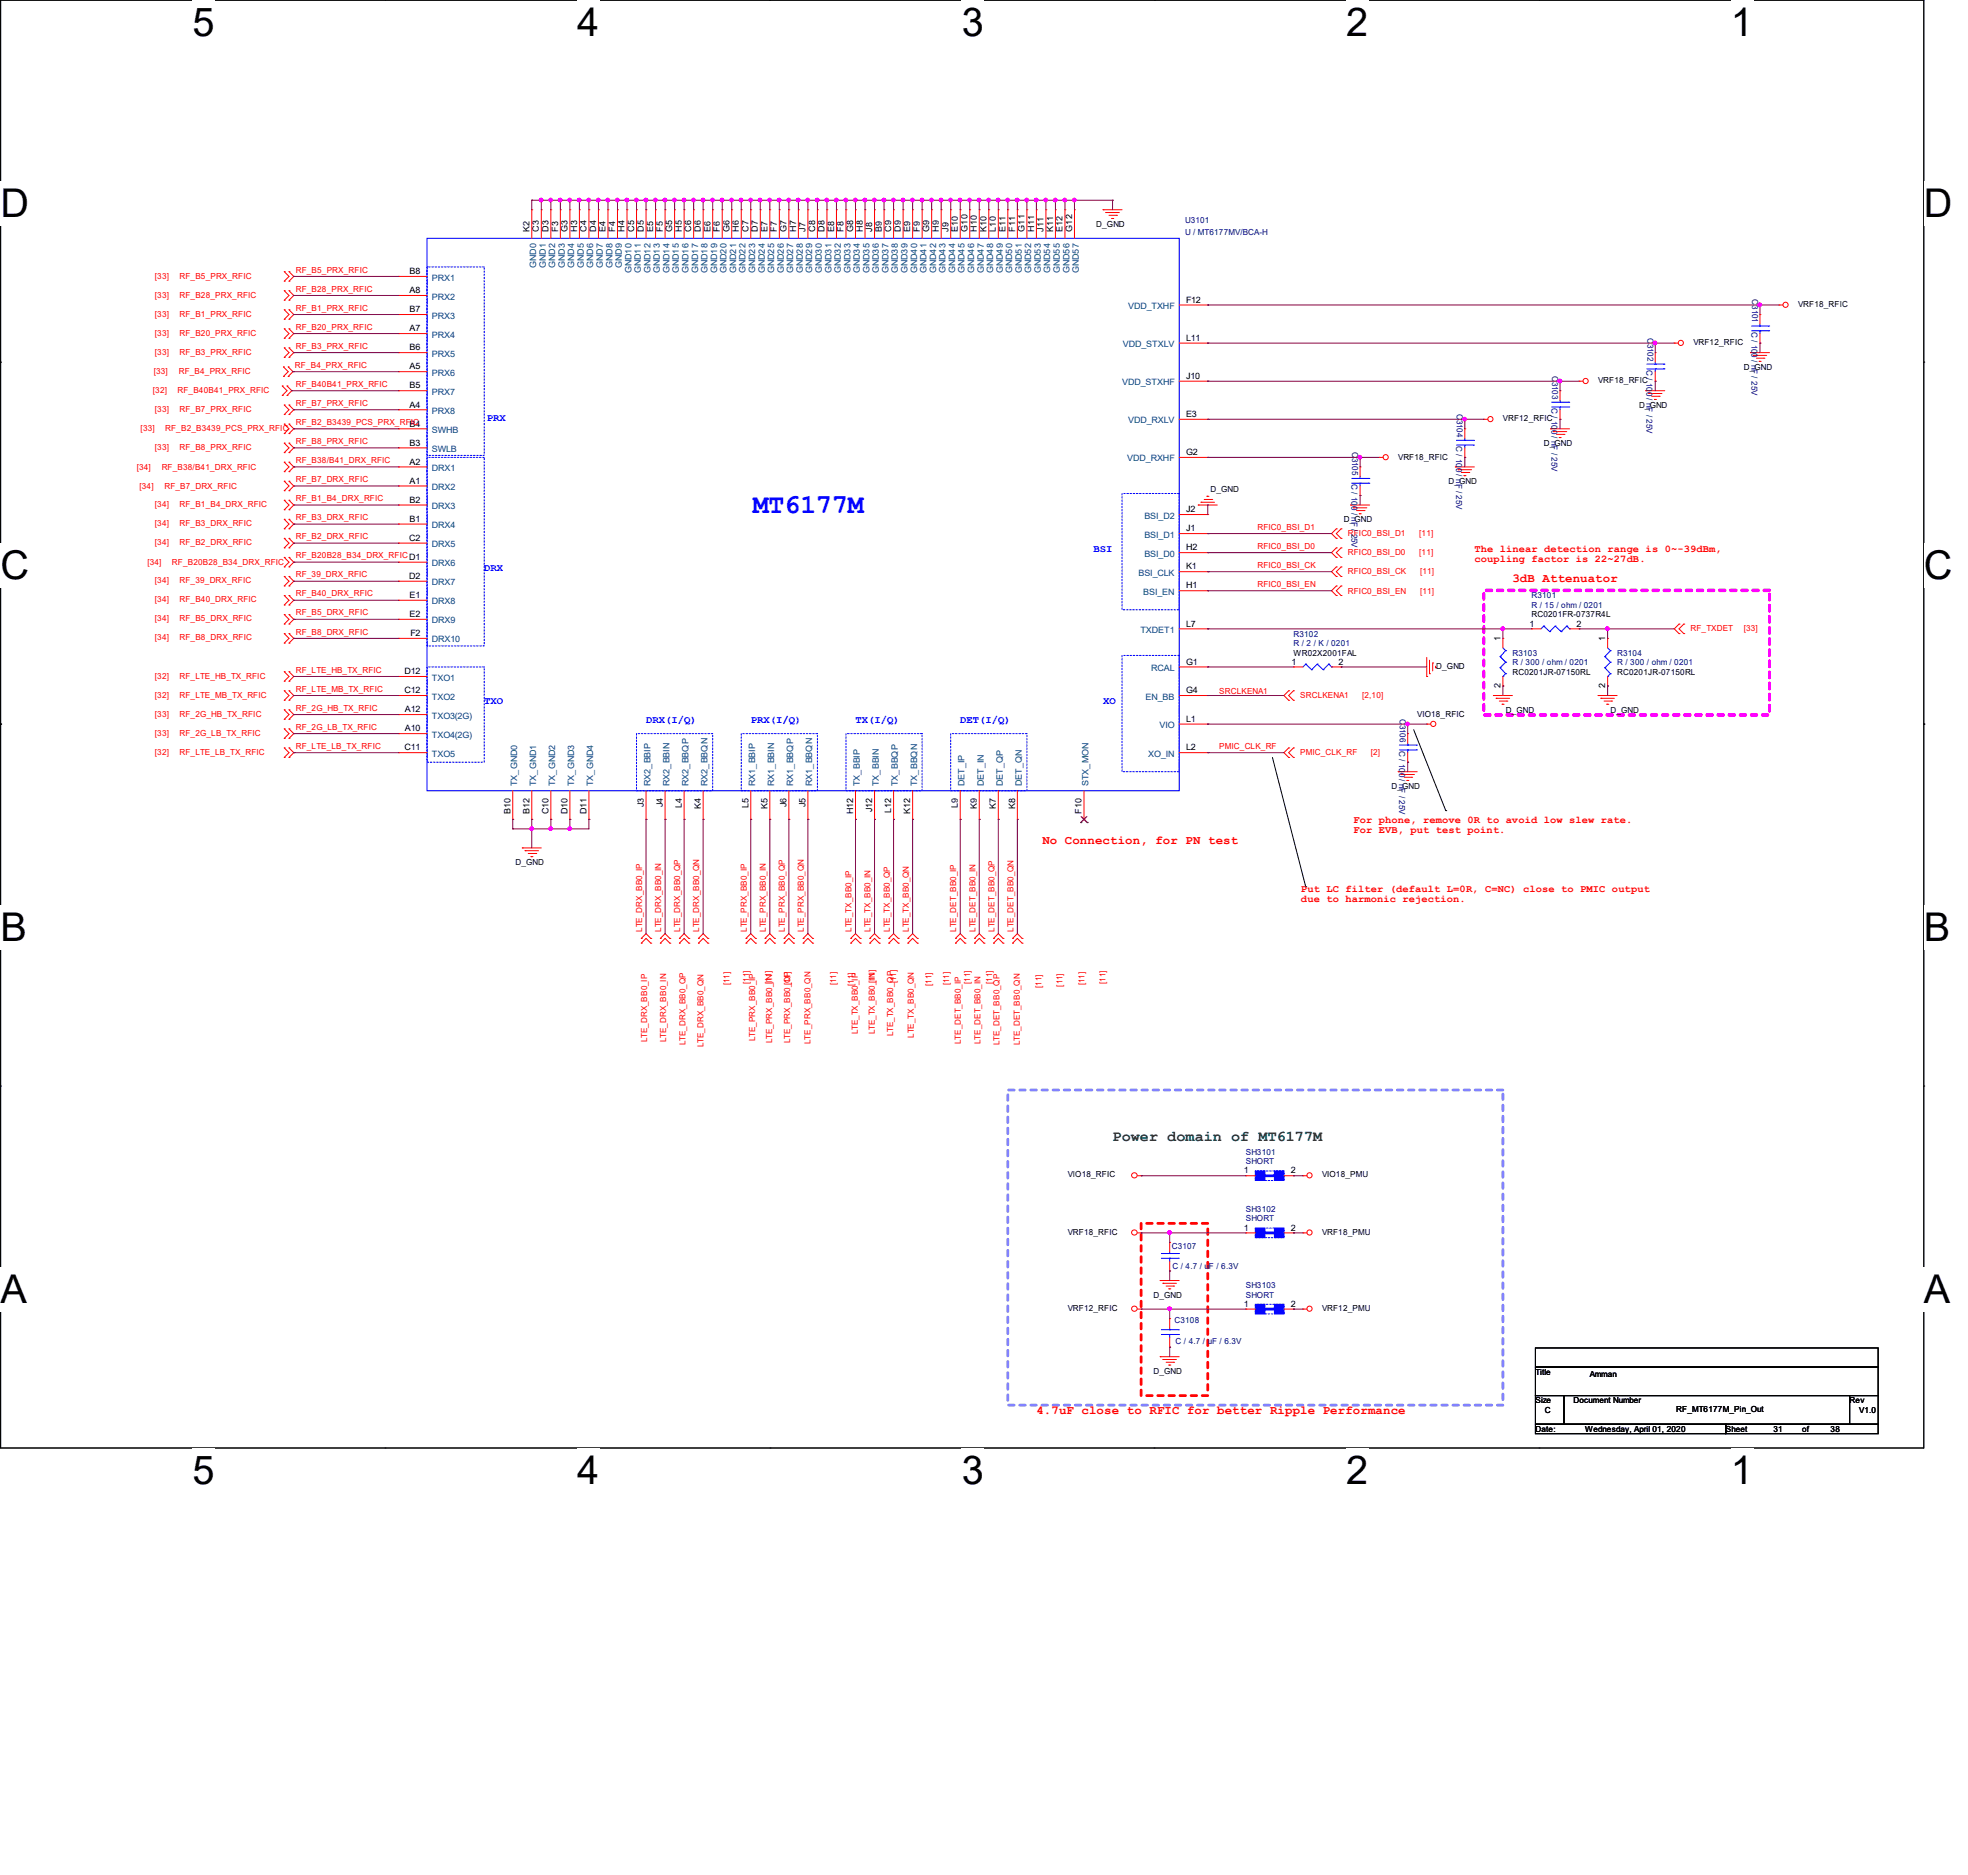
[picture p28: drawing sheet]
<svg xmlns="http://www.w3.org/2000/svg" width="210mm" height="200mm" viewBox="0 0 210 200" stroke-linecap="round" stroke-linejoin="round" font-family="sans-serif">
<defs><g id="words">
<g font-size="4.2">
<text x="20.6" y="3.8">5</text>
<text x="61.6" y="3.8">4</text>
<text x="102.6" y="3.8">3</text>
<text x="143.7" y="3.8">2</text>
<text x="184.7" y="3.8">1</text>
<text x=".1" y="23.1">D</text>
<text x="205.3" y="23.1">D</text>
<text x=".1" y="61.7">C</text>
<text x="205.3" y="61.7">C</text>
<text x=".1" y="100.4">B</text>
<text x="205.3" y="100.4">B</text>
<text x=".1" y="139">A</text>
<text x="205.3" y="139">A</text>
<text x="20.6" y="158.3">5</text>
<text x="61.6" y="158.3">4</text>
<text x="102.6" y="158.3">3</text>
<text x="143.7" y="158.3">2</text>
<text x="184.7" y="158.3">1</text>
</g>
<text font-size="2.9" fill="#00f" x="80.3" y="54.7">MT6177M</text>
<text font-size="1.6" fill="#008000" x="118.7" y="121.7">Power domain of MT6177M</text>
<g font-size="1.3" fill="#f00">
<text x="161.4" y="62">3dB Attenuator</text>
<text x="111.2" y="90.1">No Connection, for PN test</text>
<text x="110.6" y="150.9">4.7uF close to RFIC for better Ripple Performance</text>
</g>
<g font-size="1.1" fill="#00f">
<text x="52" y="44.9">PRX</text>
<text x="116.7" y="58.9">BSI</text>
<text x="51.7" y="60.9">DRX</text>
<text x="51.7" y="75.1">TXO</text>
<text x="68.9" y="77.2">DRX(I/Q)</text>
<text x="80.1" y="77.2">PRX(I/Q)</text>
<text x="91.3" y="77.2">TX(I/Q)</text>
<text x="102.5" y="77.2">DET(I/Q)</text>
<text x="117.7" y="75.1">XO</text>
</g>
<g font-size="1.1" fill="#f00">
<text x="157.3" y="58.9">The linear detection range is 0~-39dBm,</text>
<text x="157.3" y="60">coupling factor is 22~27dB.</text>
<text x="144.4" y="87.7">For phone, remove 0R to avoid low slew rate.</text>
<text x="144.4" y="88.8">For EVB, put test point.</text>
<text x="138.8" y="95.1">Put LC filter (default L=0R, C=NC) close to PMIC output</text>
<text x="138.8" y="96.2">due to harmonic rejection.</text>
</g>
<g font-size=".9" fill="#000080">
<text x="126.5" y="23.8">U3101</text>
<text x="126.5" y="25">U / MT6177MV/BCA-H</text>
<text x="186.9" y="35.4" transform="rotate(90 186.9 35.4)">C / 100 / nF / 25V</text>
<text x="187" y="31.9" transform="rotate(90 187 31.9)">C3101</text>
<text x="165.6" y="40.1" transform="rotate(90 165.6 40.1)">C3103</text>
<text x="175.7" y="39.4" transform="rotate(90 175.7 39.4)">C / 100 / nF / 25V</text>
<text x="175.8" y="36" transform="rotate(90 175.8 36)">C3102</text>
<text x="155.4" y="47.6" transform="rotate(90 155.4 47.6)">C / 100 / nF / 25V</text>
<text x="155.5" y="44.1" transform="rotate(90 155.5 44.1)">C3104</text>
<text x="165.6" y="43.5" transform="rotate(90 165.6 43.5)">C / 100 / nF / 25V</text>
<text x="144.2" y="51.6" transform="rotate(90 144.2 51.6)">C / 100 / nF / 25V</text>
<text x="144.3" y="48.2" transform="rotate(90 144.3 48.2)">C3105</text>
<text x="163.4" y="63.8">R3101</text>
<text x="163.4" y="64.8">R / 15 / ohm / 0201</text>
<text x="138" y="67.9">R3102</text>
<text x="138" y="68.9">R / 2 / K / 0201</text>
<text x="161.4" y="69.9">R3103</text>
<text x="161.4" y="70.9">R / 300 / ohm / 0201</text>
<text x="172.6" y="69.9">R3104</text>
<text x="172.6" y="70.9">R / 300 / ohm / 0201</text>
<text x="149.4" y="76.6" transform="rotate(90 149.4 76.6)">C3106</text>
<text x="149.3" y="80.1" transform="rotate(90 149.3 80.1)">C / 100 / nF / 25V</text>
<text x="133" y="123.2">SH3101</text>
<text x="133" y="124.2">SHORT</text>
<text x="133" y="129.3">SH3102</text>
<text x="133" y="130.3">SHORT</text>
<text x="125" y="133.2">C3107</text>
<text x="125.1" y="135.4">C / 4.7 / uF / 6.3V</text>
<text x="133" y="137.4">SH3103</text>
<text x="125.3" y="141.1">C3108</text>
<text x="125.5" y="143.4">C / 4.7 / uF / 6.3V</text>
<text x="133" y="138.4">SHORT</text>
</g>
<g font-size=".9" fill="#f00">
<text x="16.5" y="29.7">[33]</text>
<text x="19.2" y="29.7">RF_B5_PRX_RFIC</text>
<text x="31.6" y="29.1">RF_B5_PRX_RFIC</text>
<text x="16.5" y="31.7">[33]</text>
<text x="16.5" y="35.8">[33]</text>
<text x="16.5" y="33.8">[33]</text>
<text x="19.2" y="31.7">RF_B28_PRX_RFIC</text>
<text x="19.2" y="35.8">RF_B20_PRX_RFIC</text>
<text x="19.2" y="33.8">RF_B1_PRX_RFIC</text>
<text x="31.6" y="31.1">RF_B28_PRX_RFIC</text>
<text x="31.6" y="33.1">RF_B1_PRX_RFIC</text>
<text x="31.6" y="35.2">RF_B20_PRX_RFIC</text>
<text x="16.3" y="41.9">[32]</text>
<text x="16.4" y="39.9">[33]</text>
<text x="16.5" y="37.8">[33]</text>
<text x="18.9" y="41.9">RF_B40B41_PRX_RFIC</text>
<text x="19.1" y="39.9">RF_B4_PRX_RFIC</text>
<text x="19.2" y="37.8">RF_B3_PRX_RFIC</text>
<text x="31.5" y="39.2">RF_B4_PRX_RFIC</text>
<text x="31.6" y="37.2">RF_B3_PRX_RFIC</text>
<text x="31.6" y="41.3">RF_B40B41_PRX_RFIC</text>
<text x="15" y="46">[33]</text>
<text x="16.5" y="43.9">[33]</text>
<text x="17.6" y="46">RF_B2_B3439_PCS_PRX_RFIC</text>
<text x="19.2" y="43.9">RF_B7_PRX_RFIC</text>
<text x="31.6" y="43.3">RF_B7_PRX_RFIC</text>
<text x="31.6" y="45.3">RF_B2_B3439_PCS_PRX_RFIC</text>
<text x="31.6" y="47.4">RF_B8_PRX_RFIC</text>
<text x="14.6" y="50.1">[34]</text>
<text x="14.9" y="52.1">[34]</text>
<text x="16.5" y="48">[33]</text>
<text x="17.3" y="50.1">RF_B38/B41_DRX_RFIC</text>
<text x="17.6" y="52.1">RF_B7_DRX_RFIC</text>
<text x="19.2" y="48">RF_B8_PRX_RFIC</text>
<text x="31.6" y="53.5">RF_B1_B4_DRX_RFIC</text>
<text x="31.6" y="49.4">RF_B38/B41_DRX_RFIC</text>
<text x="31.6" y="51.4">RF_B7_DRX_RFIC</text>
<text x="16.5" y="58.2">[34]</text>
<text x="16.5" y="56.1">[34]</text>
<text x="16.5" y="54.1">[34]</text>
<text x="19.2" y="58.2">RF_B2_DRX_RFIC</text>
<text x="19.2" y="56.1">RF_B3_DRX_RFIC</text>
<text x="19.2" y="54.1">RF_B1_B4_DRX_RFIC</text>
<text x="31.6" y="57.5">RF_B2_DRX_RFIC</text>
<text x="31.6" y="55.5">RF_B3_DRX_RFIC</text>
<text x="31.6" y="59.6">RF_B20B28_B34_DRX_RFICD1</text>
<text x="134.2" y="58.5">RFIC0_BSI_D0</text>
<text x="134.2" y="56.5">RFIC0_BSI_D1</text>
<text x="143.8" y="57.1">RFIC0_BSI_D1</text>
<text x="143.8" y="59.2">RFIC0_BSI_D0</text>
<text x="151.5" y="57.1">[11]</text>
<text x="151.5" y="59.2">[11]</text>
<text x="15.7" y="60.3">[34]</text>
<text x="16.5" y="62.2">[34]</text>
<text x="16.5" y="64.3">[34]</text>
<text x="18.4" y="60.3">RF_B20B28_B34_DRX_RFIC</text>
<text x="19.2" y="62.2">RF_39_DRX_RFIC</text>
<text x="19.2" y="64.3">RF_B40_DRX_RFIC</text>
<text x="31.6" y="63.6">RF_B40_DRX_RFIC</text>
<text x="31.6" y="65.7">RF_B5_DRX_RFIC</text>
<text x="31.6" y="61.6">RF_39_DRX_RFIC</text>
<text x="134.2" y="60.6">RFIC0_BSI_CK</text>
<text x="134.2" y="62.6">RFIC0_BSI_EN</text>
<text x="143.8" y="61.2">RFIC0_BSI_CK</text>
<text x="143.8" y="63.3">RFIC0_BSI_EN</text>
<text x="151.5" y="61.2">[11]</text>
<text x="151.5" y="63.3">[11]</text>
<text x="16.5" y="66.3">[34]</text>
<text x="16.5" y="68.3">[34]</text>
<text x="19.2" y="66.3">RF_B5_DRX_RFIC</text>
<text x="19.2" y="68.3">RF_B8_DRX_RFIC</text>
<text x="31.6" y="67.7">RF_B8_DRX_RFIC</text>
<text x="31.6" y="71.7">RF_LTE_HB_TX_RFIC</text>
<text x="180.4" y="67.3">RF_TXDET</text>
<text x="186.1" y="67.3">[33]</text>
<text x="16.5" y="72.4">[32]</text>
<text x="16.5" y="74.4">[32]</text>
<text x="16.5" y="76.4">[33]</text>
<text x="19.2" y="72.4">RF_LTE_HB_TX_RFIC</text>
<text x="19.2" y="74.4">RF_LTE_MB_TX_RFIC</text>
<text x="19.2" y="76.4">RF_2G_HB_TX_RFIC</text>
<text x="31.6" y="75.8">RF_2G_HB_TX_RFIC</text>
<text x="31.6" y="77.8">RF_2G_LB_TX_RFIC</text>
<text x="31.6" y="73.8">RF_LTE_MB_TX_RFIC</text>
<text x="130.1" y="74">SRCLKENA1</text>
<text x="138.8" y="74.4">SRCLKENA1</text>
<text x="145.4" y="74.4">[2,10]</text>
<text x="16.5" y="78.5">[33]</text>
<text x="16.5" y="80.5">[32]</text>
<text x="19.2" y="78.5">RF_2G_LB_TX_RFIC</text>
<text x="19.2" y="80.5">RF_LTE_LB_TX_RFIC</text>
<text x="31.6" y="79.9">RF_LTE_LB_TX_RFIC</text>
<text x="130.1" y="79.9">PMIC_CLK_RF</text>
<text x="138.8" y="80.5">PMIC_CLK_RF</text>
<text x="146.3" y="80.5">[2]</text>
<text x="68.5" y="99.4" transform="rotate(-90 68.5 99.4)">LTE_DRX_BB0_IP</text>
<text x="70.6" y="99.4" transform="rotate(-90 70.6 99.4)">LTE_DRX_BB0_IN</text>
<text x="72.6" y="99.4" transform="rotate(-90 72.6 99.4)">LTE_DRX_BB0_QP</text>
<text x="74.6" y="99.4" transform="rotate(-90 74.6 99.4)">LTE_DRX_BB0_QN</text>
<text x="79.7" y="99.4" transform="rotate(-90 79.7 99.4)">LTE_PRX_BB0_IP</text>
<text x="81.7" y="99.4" transform="rotate(-90 81.7 99.4)">LTE_PRX_BB0_IN</text>
<text x="83.8" y="99.4" transform="rotate(-90 83.8 99.4)">LTE_PRX_BB0_QP</text>
<text x="85.8" y="99.4" transform="rotate(-90 85.8 99.4)">LTE_PRX_BB0_QN</text>
<text x="90.9" y="99.4" transform="rotate(-90 90.9 99.4)">LTE_TX_BB0_IP</text>
<text x="92.9" y="99.4" transform="rotate(-90 92.9 99.4)">LTE_TX_BB0_IN</text>
<text x="94.9" y="99.4" transform="rotate(-90 94.9 99.4)">LTE_TX_BB0_QP</text>
<text x="97" y="99.4" transform="rotate(-90 97 99.4)">LTE_TX_BB0_QN</text>
<text x="102.1" y="99.4" transform="rotate(-90 102.1 99.4)">LTE_DET_BB0_IP</text>
<text x="104.1" y="99.4" transform="rotate(-90 104.1 99.4)">LTE_DET_BB0_IN</text>
<text x="106.1" y="99.4" transform="rotate(-90 106.1 99.4)">LTE_DET_BB0_QP</text>
<text x="108.2" y="99.4" transform="rotate(-90 108.2 99.4)">LTE_DET_BB0_QN</text>
<text x="77.8" y="105.1" transform="rotate(-90 77.8 105.1)">[11]</text>
<text x="80" y="105" transform="rotate(-90 80 105)">[11]</text>
<text x="82.3" y="105" transform="rotate(-90 82.3 105)">[11]</text>
<text x="84.3" y="105.1" transform="rotate(-90 84.3 105.1)">[11]</text>
<text x="89.2" y="105.1" transform="rotate(-90 89.2 105.1)">[11]</text>
<text x="91.1" y="105.2" transform="rotate(-90 91.1 105.2)">[11]</text>
<text x="93.4" y="104.9" transform="rotate(-90 93.4 104.9)">[11]</text>
<text x="95.6" y="104.9" transform="rotate(-90 95.6 104.9)">[11]</text>
<text x="99.4" y="105.2" transform="rotate(-90 99.4 105.2)">[11]</text>
<text x="101.3" y="105.1" transform="rotate(-90 101.3 105.1)">[11]</text>
<text x="103.5" y="105" transform="rotate(-90 103.5 105)">[11]</text>
<text x="105.9" y="105" transform="rotate(-90 105.9 105)">[11]</text>
<text x="111.2" y="105.4" transform="rotate(-90 111.2 105.4)">[11]</text>
<text x="113.4" y="105.3" transform="rotate(-90 113.4 105.3)">[11]</text>
<text x="115.7" y="105.1" transform="rotate(-90 115.7 105.1)">[11]</text>
<text x="118" y="105" transform="rotate(-90 118 105)">[11]</text>
<text x="69.1" y="111.2" transform="rotate(-90 69.1 111.2)">LTE_DRX_BB0_IP</text>
<text x="71.1" y="111.2" transform="rotate(-90 71.1 111.2)">LTE_DRX_BB0_IN</text>
<text x="73.1" y="111.5" transform="rotate(-90 73.1 111.5)">LTE_DRX_BB0_QP</text>
<text x="75.1" y="111.7" transform="rotate(-90 75.1 111.7)">LTE_DRX_BB0_QN</text>
<text x="80.6" y="111.1" transform="rotate(-90 80.6 111.1)">LTE_PRX_BB0_IP</text>
<text x="82.4" y="111.3" transform="rotate(-90 82.4 111.3)">LTE_PRX_BB0_IN</text>
<text x="84.3" y="111.3" transform="rotate(-90 84.3 111.3)">LTE_PRX_BB0_QP</text>
<text x="86.5" y="111.4" transform="rotate(-90 86.5 111.4)">LTE_PRX_BB0_QN</text>
<text x="91.6" y="110.3" transform="rotate(-90 91.6 110.3)">LTE_TX_BB0_IP</text>
<text x="93.4" y="110.3" transform="rotate(-90 93.4 110.3)">LTE_TX_BB0_IN</text>
<text x="95.3" y="110.6" transform="rotate(-90 95.3 110.6)">LTE_TX_BB0_QP</text>
<text x="97.5" y="110.7" transform="rotate(-90 97.5 110.7)">LTE_TX_BB0_QN</text>
<text x="102.5" y="111.4" transform="rotate(-90 102.5 111.4)">LTE_DET_BB0_IP</text>
<text x="104.6" y="111.4" transform="rotate(-90 104.6 111.4)">LTE_DET_BB0_IN</text>
<text x="106.7" y="111.5" transform="rotate(-90 106.7 111.5)">LTE_DET_BB0_QP</text>
<text x="108.8" y="111.5" transform="rotate(-90 108.8 111.5)">LTE_DET_BB0_QN</text>
</g>
<g font-size=".9">
<text x="43.7" y="29.2">B8</text>
<text x="56.5" y="24.7" transform="rotate(-90 56.5 24.7)">K2</text>
<text x="57.5" y="24.7" transform="rotate(-90 57.5 24.7)">C3</text>
<text x="58.5" y="24.7" transform="rotate(-90 58.5 24.7)">D3</text>
<text x="59.5" y="24.7" transform="rotate(-90 59.5 24.7)">F3</text>
<text x="60.6" y="24.7" transform="rotate(-90 60.6 24.7)">G3</text>
<text x="61.6" y="24.7" transform="rotate(-90 61.6 24.7)">H3</text>
<text x="62.6" y="24.7" transform="rotate(-90 62.6 24.7)">C4</text>
<text x="63.6" y="24.7" transform="rotate(-90 63.6 24.7)">D4</text>
<text x="64.6" y="24.7" transform="rotate(-90 64.6 24.7)">E4</text>
<text x="65.6" y="24.7" transform="rotate(-90 65.6 24.7)">F4</text>
<text x="66.7" y="24.7" transform="rotate(-90 66.7 24.7)">H4</text>
<text x="67.7" y="24.7" transform="rotate(-90 67.7 24.7)">C5</text>
<text x="68.7" y="24.7" transform="rotate(-90 68.7 24.7)">D5</text>
<text x="69.7" y="24.7" transform="rotate(-90 69.7 24.7)">E5</text>
<text x="70.7" y="24.7" transform="rotate(-90 70.7 24.7)">F5</text>
<text x="71.7" y="24.7" transform="rotate(-90 71.7 24.7)">G5</text>
<text x="72.8" y="24.7" transform="rotate(-90 72.8 24.7)">H5</text>
<text x="73.8" y="24.7" transform="rotate(-90 73.8 24.7)">C6</text>
<text x="74.8" y="24.7" transform="rotate(-90 74.8 24.7)">D6</text>
<text x="75.8" y="24.7" transform="rotate(-90 75.8 24.7)">E6</text>
<text x="76.8" y="24.7" transform="rotate(-90 76.8 24.7)">F6</text>
<text x="77.8" y="24.7" transform="rotate(-90 77.8 24.7)">G6</text>
<text x="78.9" y="24.7" transform="rotate(-90 78.9 24.7)">H6</text>
<text x="79.9" y="24.7" transform="rotate(-90 79.9 24.7)">C7</text>
<text x="80.9" y="24.7" transform="rotate(-90 80.9 24.7)">D7</text>
<text x="81.9" y="24.7" transform="rotate(-90 81.9 24.7)">E7</text>
<text x="82.9" y="24.7" transform="rotate(-90 82.9 24.7)">F7</text>
<text x="83.9" y="24.7" transform="rotate(-90 83.9 24.7)">G7</text>
<text x="84.9" y="24.7" transform="rotate(-90 84.9 24.7)">H7</text>
<text x="86" y="24.7" transform="rotate(-90 86 24.7)">J7</text>
<text x="87" y="24.7" transform="rotate(-90 87 24.7)">C8</text>
<text x="88" y="24.7" transform="rotate(-90 88 24.7)">D8</text>
<text x="89" y="24.7" transform="rotate(-90 89 24.7)">E8</text>
<text x="90" y="24.7" transform="rotate(-90 90 24.7)">F8</text>
<text x="91" y="24.7" transform="rotate(-90 91 24.7)">G8</text>
<text x="92.1" y="24.7" transform="rotate(-90 92.1 24.7)">H8</text>
<text x="93.1" y="24.7" transform="rotate(-90 93.1 24.7)">J8</text>
<text x="94.1" y="24.7" transform="rotate(-90 94.1 24.7)">B9</text>
<text x="95.1" y="24.7" transform="rotate(-90 95.1 24.7)">C9</text>
<text x="96.1" y="24.7" transform="rotate(-90 96.1 24.7)">D9</text>
<text x="97.1" y="24.7" transform="rotate(-90 97.1 24.7)">E9</text>
<text x="98.2" y="24.7" transform="rotate(-90 98.2 24.7)">F9</text>
<text x="99.2" y="24.7" transform="rotate(-90 99.2 24.7)">G9</text>
<text x="100.2" y="24.7" transform="rotate(-90 100.2 24.7)">H9</text>
<text x="101.2" y="24.7" transform="rotate(-90 101.2 24.7)">J9</text>
<text x="102.2" y="24.7" transform="rotate(-90 102.2 24.7)">E10</text>
<text x="103.2" y="24.7" transform="rotate(-90 103.2 24.7)">G10</text>
<text x="104.3" y="24.7" transform="rotate(-90 104.3 24.7)">H10</text>
<text x="105.3" y="24.7" transform="rotate(-90 105.3 24.7)">K10</text>
<text x="106.3" y="24.7" transform="rotate(-90 106.3 24.7)">L10</text>
<text x="107.3" y="24.7" transform="rotate(-90 107.3 24.7)">E11</text>
<text x="108.3" y="24.7" transform="rotate(-90 108.3 24.7)">F11</text>
<text x="109.3" y="24.7" transform="rotate(-90 109.3 24.7)">G11</text>
<text x="110.3" y="24.7" transform="rotate(-90 110.3 24.7)">H11</text>
<text x="111.4" y="24.7" transform="rotate(-90 111.4 24.7)">J11</text>
<text x="112.4" y="24.7" transform="rotate(-90 112.4 24.7)">K11</text>
<text x="113.4" y="24.7" transform="rotate(-90 113.4 24.7)">E12</text>
<text x="114.4" y="24.7" transform="rotate(-90 114.4 24.7)">G12</text>
<text x="117" y="24.2">D_GND</text>
<text x="43.7" y="33.3">B7</text>
<text x="43.7" y="35.3">A7</text>
<text x="43.7" y="31.3">A8</text>
<text x="126.6" y="32.3">F12</text>
<text x="191.9" y="32.8">VRF18_RFIC</text>
<text x="43.7" y="37.4">B6</text>
<text x="43.7" y="39.4">A5</text>
<text x="43.7" y="41.4">B5</text>
<text x="126.6" y="40.4">J10</text>
<text x="126.6" y="36.4">L11</text>
<text x="170.5" y="40.9">VRF18_RFIC</text>
<text x="180.7" y="36.8">VRF12_RFIC</text>
<text x="186.1" y="39.5">D_GND</text>
<text x="43.7" y="45.5">B4</text>
<text x="43.7" y="47.5">B3</text>
<text x="43.7" y="43.5">A4</text>
<text x="126.6" y="44.5">E3</text>
<text x="160.4" y="45">VRF12_RFIC</text>
<text x="164.7" y="47.6">D_GND</text>
<text x="174.9" y="43.5">D_GND</text>
<text x="43.7" y="49.6">A2</text>
<text x="43.7" y="51.6">A1</text>
<text x="43.7" y="53.6">B2</text>
<text x="126.6" y="48.5">G2</text>
<text x="129.2" y="52.4">D_GND</text>
<text x="149.2" y="49">VRF18_RFIC</text>
<text x="154.6" y="51.6">D_GND</text>
<text x="43.7" y="57.7">C2</text>
<text x="43.7" y="55.7">B1</text>
<text x="126.6" y="58.7">H2</text>
<text x="126.6" y="56.7">J1</text>
<text x="126.6" y="54.6">J2</text>
<text x="143.4" y="55.7">D_GND</text>
<text x="43.7" y="61.8">D2</text>
<text x="43.7" y="63.8">E1</text>
<text x="43.7" y="65.8">E2</text>
<text x="126.6" y="62.8">H1</text>
<text x="126.6" y="60.7">K1</text>
<text x="163.4" y="65.9">RC0201FR-0737R4L</text>
<text x="43.2" y="71.9">D12</text>
<text x="43.8" y="67.9">F2</text>
<text x="126.6" y="70.9">G1</text>
<text x="126.6" y="66.8">L7</text>
<text x="137.8" y="70.9">1</text>
<text x="138" y="69.9">WR02X2001FAL</text>
<text x="142.8" y="70.9">2</text>
<text x="153.3" y="71.4">D_GND</text>
<text x="160.1" y="68.4" transform="rotate(-90 160.1 68.4)">1</text>
<text x="161.4" y="72">RC0201JR-07150RL</text>
<text x="163.2" y="66.8">1</text>
<text x="168.2" y="66.8">2</text>
<text x="171.3" y="68.4" transform="rotate(-90 171.3 68.4)">1</text>
<text x="172.6" y="72">RC0201JR-07150RL</text>
<text x="43.2" y="73.9">C12</text>
<text x="43.2" y="76">A12</text>
<text x="126.6" y="73.9">G4</text>
<text x="126.6" y="77">L1</text>
<text x="151.2" y="76.4">VIO18_RFIC</text>
<text x="160.1" y="73.4" transform="rotate(-90 160.1 73.4)">2</text>
<text x="160.7" y="76">D_GND</text>
<text x="171.3" y="73.4" transform="rotate(-90 171.3 73.4)">2</text>
<text x="171.9" y="76">D_GND</text>
<text x="43.2" y="80">C11</text>
<text x="43.2" y="78">A10</text>
<text x="126.6" y="80">L2</text>
<text x="54.5" y="86.8" transform="rotate(-90 54.5 86.8)">B10</text>
<text x="56.5" y="86.8" transform="rotate(-90 56.5 86.8)">B12</text>
<text x="58.5" y="86.9" transform="rotate(-90 58.5 86.9)">C10</text>
<text x="60.6" y="86.9" transform="rotate(-90 60.6 86.9)">D10</text>
<text x="62.6" y="86.9" transform="rotate(-90 62.6 86.9)">D11</text>
<text x="68.7" y="86.1" transform="rotate(-90 68.7 86.1)">J3</text>
<text x="70.7" y="86.1" transform="rotate(-90 70.7 86.1)">J4</text>
<text x="72.8" y="86.2" transform="rotate(-90 72.8 86.2)">L4</text>
<text x="74.8" y="86.3" transform="rotate(-90 74.8 86.3)">K4</text>
<text x="79.9" y="86.2" transform="rotate(-90 79.9 86.2)">L5</text>
<text x="81.9" y="86.3" transform="rotate(-90 81.9 86.3)">K5</text>
<text x="83.9" y="86.1" transform="rotate(-90 83.9 86.1)">J6</text>
<text x="86" y="86.1" transform="rotate(-90 86 86.1)">J5</text>
<text x="91" y="86.9" transform="rotate(-90 91 86.9)">H12</text>
<text x="93.1" y="86.6" transform="rotate(-90 93.1 86.6)">J12</text>
<text x="95.1" y="86.7" transform="rotate(-90 95.1 86.7)">L12</text>
<text x="97.1" y="86.8" transform="rotate(-90 97.1 86.8)">K12</text>
<text x="102.2" y="86.2" transform="rotate(-90 102.2 86.2)">L9</text>
<text x="104.3" y="86.3" transform="rotate(-90 104.3 86.3)">K9</text>
<text x="106.3" y="86.3" transform="rotate(-90 106.3 86.3)">K7</text>
<text x="108.3" y="86.3" transform="rotate(-90 108.3 86.3)">K8</text>
<text x="115.4" y="86.8" transform="rotate(-90 115.4 86.8)">F10</text>
<text x="148.5" y="84.2">D_GND</text>
<text x="55" y="92.3">D_GND</text>
<text x="113.9" y="125.6">VIO18_RFIC</text>
<text x="132.7" y="125.2">1</text>
<text x="137.7" y="125.2">2</text>
<text x="141.1" y="125.6">VIO18_PMU</text>
<text x="113.9" y="131.7">VRF18_RFIC</text>
<text x="132.7" y="131.3">1</text>
<text x="137.7" y="131.3">2</text>
<text x="141.1" y="131.7">VRF18_PMU</text>
<text x="113.9" y="139.8">VRF12_RFIC</text>
<text x="123.1" y="138.4">D_GND</text>
<text x="132.7" y="139.4">1</text>
<text x="137.7" y="139.4">2</text>
<text x="141.1" y="139.8">VRF12_PMU</text>
<text x="123.1" y="146.5">D_GND</text>
<text x="163.9" y="146.6">Title</text>
<text x="163.9" y="149.7">Size</text>
<text x="167.9" y="149.7">Document Number</text>
<text x="169.7" y="146.8">Amman</text>
<text x="197.4" y="149.7">Rev</text>
<text x="163.9" y="152.7">Date:</text>
<text x="164.9" y="150.7">C</text>
<text x="169.1" y="152.7">Wednesday, April 01, 2020</text>
<text x="178.9" y="150.6">RF_MT6177M_Pin_Out</text>
<text x="184.2" y="152.7">Sheet</text>
<text x="189.3" y="152.7">31</text>
<text x="192.3" y="152.7">of</text>
<text x="195.4" y="152.7">38</text>
<text x="198.4" y="150.7">V1.0</text>
</g>
<g font-size=".9" fill="#004080">
<text x="46.1" y="29.9">PRX1</text>
<text x="57.2" y="28.6" transform="rotate(-90 57.2 28.6)">GND0</text>
<text x="58.2" y="28.6" transform="rotate(-90 58.2 28.6)">GND1</text>
<text x="59.3" y="28.6" transform="rotate(-90 59.3 28.6)">GND2</text>
<text x="60.3" y="28.6" transform="rotate(-90 60.3 28.6)">GND3</text>
<text x="61.3" y="28.6" transform="rotate(-90 61.3 28.6)">GND4</text>
<text x="62.3" y="28.6" transform="rotate(-90 62.3 28.6)">GND5</text>
<text x="63.3" y="28.6" transform="rotate(-90 63.3 28.6)">GND6</text>
<text x="64.3" y="28.6" transform="rotate(-90 64.3 28.6)">GND7</text>
<text x="65.3" y="28.6" transform="rotate(-90 65.3 28.6)">GND8</text>
<text x="66.4" y="28.6" transform="rotate(-90 66.4 28.6)">GND9</text>
<text x="67.4" y="29.2" transform="rotate(-90 67.4 29.2)">GND10</text>
<text x="68.4" y="29.2" transform="rotate(-90 68.4 29.2)">GND11</text>
<text x="69.4" y="29.2" transform="rotate(-90 69.4 29.2)">GND12</text>
<text x="70.4" y="29.2" transform="rotate(-90 70.4 29.2)">GND13</text>
<text x="71.4" y="29.2" transform="rotate(-90 71.4 29.2)">GND14</text>
<text x="72.5" y="29.2" transform="rotate(-90 72.5 29.2)">GND15</text>
<text x="73.5" y="29.2" transform="rotate(-90 73.5 29.2)">GND16</text>
<text x="74.5" y="29.2" transform="rotate(-90 74.5 29.2)">GND17</text>
<text x="75.5" y="29.2" transform="rotate(-90 75.5 29.2)">GND18</text>
<text x="76.5" y="29.2" transform="rotate(-90 76.5 29.2)">GND19</text>
<text x="77.5" y="29.2" transform="rotate(-90 77.5 29.2)">GND20</text>
<text x="78.6" y="29.2" transform="rotate(-90 78.6 29.2)">GND21</text>
<text x="79.6" y="29.2" transform="rotate(-90 79.6 29.2)">GND22</text>
<text x="80.6" y="29.2" transform="rotate(-90 80.6 29.2)">GND23</text>
<text x="81.6" y="29.2" transform="rotate(-90 81.6 29.2)">GND24</text>
<text x="82.6" y="29.2" transform="rotate(-90 82.6 29.2)">GND25</text>
<text x="83.6" y="29.2" transform="rotate(-90 83.6 29.2)">GND26</text>
<text x="84.7" y="29.2" transform="rotate(-90 84.7 29.2)">GND27</text>
<text x="85.7" y="29.2" transform="rotate(-90 85.7 29.2)">GND28</text>
<text x="86.7" y="29.2" transform="rotate(-90 86.7 29.2)">GND29</text>
<text x="87.7" y="29.2" transform="rotate(-90 87.7 29.2)">GND30</text>
<text x="88.7" y="29.2" transform="rotate(-90 88.7 29.2)">GND31</text>
<text x="89.7" y="29.2" transform="rotate(-90 89.7 29.2)">GND32</text>
<text x="90.7" y="29.2" transform="rotate(-90 90.7 29.2)">GND33</text>
<text x="91.8" y="29.2" transform="rotate(-90 91.8 29.2)">GND34</text>
<text x="92.8" y="29.2" transform="rotate(-90 92.8 29.2)">GND35</text>
<text x="93.8" y="29.2" transform="rotate(-90 93.8 29.2)">GND36</text>
<text x="94.8" y="29.2" transform="rotate(-90 94.8 29.2)">GND37</text>
<text x="95.8" y="29.2" transform="rotate(-90 95.8 29.2)">GND38</text>
<text x="96.8" y="29.2" transform="rotate(-90 96.8 29.2)">GND39</text>
<text x="97.9" y="29.2" transform="rotate(-90 97.9 29.2)">GND40</text>
<text x="98.9" y="29.2" transform="rotate(-90 98.9 29.2)">GND41</text>
<text x="99.9" y="29.2" transform="rotate(-90 99.9 29.2)">GND42</text>
<text x="100.9" y="29.2" transform="rotate(-90 100.9 29.2)">GND43</text>
<text x="101.9" y="29.2" transform="rotate(-90 101.9 29.2)">GND44</text>
<text x="102.9" y="29.2" transform="rotate(-90 102.9 29.2)">GND45</text>
<text x="104" y="29.2" transform="rotate(-90 104 29.2)">GND46</text>
<text x="105" y="29.2" transform="rotate(-90 105 29.2)">GND47</text>
<text x="106" y="29.2" transform="rotate(-90 106 29.2)">GND48</text>
<text x="107" y="29.2" transform="rotate(-90 107 29.2)">GND49</text>
<text x="108" y="29.2" transform="rotate(-90 108 29.2)">GND50</text>
<text x="109" y="29.2" transform="rotate(-90 109 29.2)">GND51</text>
<text x="110.1" y="29.2" transform="rotate(-90 110.1 29.2)">GND52</text>
<text x="111.1" y="29.2" transform="rotate(-90 111.1 29.2)">GND53</text>
<text x="112.1" y="29.2" transform="rotate(-90 112.1 29.2)">GND54</text>
<text x="113.1" y="29.2" transform="rotate(-90 113.1 29.2)">GND55</text>
<text x="114.1" y="29.2" transform="rotate(-90 114.1 29.2)">GND56</text>
<text x="115.1" y="29.2" transform="rotate(-90 115.1 29.2)">GND57</text>
<text x="46.1" y="34">PRX3</text>
<text x="46.1" y="32">PRX2</text>
<text x="120.4" y="33">VDD_TXHF</text>
<text x="46.1" y="36">PRX4</text>
<text x="46.1" y="38.1">PRX5</text>
<text x="46.1" y="40.1">PRX6</text>
<text x="119.8" y="41.1">VDD_STXHF</text>
<text x="119.8" y="37">VDD_STXLV</text>
<text x="46.1" y="42.1">PRX7</text>
<text x="46.1" y="46.2">SWHB</text>
<text x="46.1" y="44.1">PRX8</text>
<text x="120.4" y="45.2">VDD_RXLV</text>
<text x="46.1" y="48.2">SWLB</text>
<text x="46.1" y="50.2">DRX1</text>
<text x="46.1" y="52.3">DRX2</text>
<text x="120.3" y="49.2">VDD_RXHF</text>
<text x="46.1" y="54.3">DRX3</text>
<text x="46.1" y="56.3">DRX4</text>
<text x="46.1" y="58.4">DRX5</text>
<text x="122.1" y="59.4">BSI_D0</text>
<text x="122.1" y="57.4">BSI_D1</text>
<text x="122.1" y="55.3">BSI_D2</text>
<text x="46.1" y="60.4">DRX6</text>
<text x="46.1" y="62.4">DRX7</text>
<text x="46.1" y="64.5">DRX8</text>
<text x="121.5" y="61.4">BSI_CLK</text>
<text x="122" y="63.4">BSI_EN</text>
<text x="46.1" y="66.5">DRX9</text>
<text x="46.1" y="68.5">DRX10</text>
<text x="121.7" y="67.5">TXDET1</text>
<text x="122.8" y="71.6">RCAL</text>
<text x="46.1" y="72.6">TXO1</text>
<text x="46.1" y="74.6">TXO2</text>
<text x="46.1" y="76.7">TXO3(2G)</text>
<text x="122.2" y="74.6">EN_BB</text>
<text x="123.7" y="77.7">VIO</text>
<text x="46.1" y="78.7">TXO4(2G)</text>
<text x="46.1" y="80.7">TXO5</text>
<text x="55.2" y="83.9" transform="rotate(-90 55.2 83.9)">TX_GND0</text>
<text x="57.2" y="83.9" transform="rotate(-90 57.2 83.9)">TX_GND1</text>
<text x="59.3" y="83.9" transform="rotate(-90 59.3 83.9)">TX_GND2</text>
<text x="61.3" y="83.9" transform="rotate(-90 61.3 83.9)">TX_GND3</text>
<text x="63.3" y="83.9" transform="rotate(-90 63.3 83.9)">TX_GND4</text>
<text x="69.4" y="83.9" transform="rotate(-90 69.4 83.9)">RX2_BBIP</text>
<text x="71.4" y="83.9" transform="rotate(-90 71.4 83.9)">RX2_BBIN</text>
<text x="73.5" y="83.9" transform="rotate(-90 73.5 83.9)">RX2_BBQP</text>
<text x="75.5" y="83.9" transform="rotate(-90 75.5 83.9)">RX2_BBQN</text>
<text x="80.6" y="83.9" transform="rotate(-90 80.6 83.9)">RX1_BBIP</text>
<text x="82.6" y="83.9" transform="rotate(-90 82.6 83.9)">RX1_BBIN</text>
<text x="84.7" y="83.9" transform="rotate(-90 84.7 83.9)">RX1_BBQP</text>
<text x="86.7" y="83.9" transform="rotate(-90 86.7 83.9)">RX1_BBQN</text>
<text x="91.8" y="83.9" transform="rotate(-90 91.8 83.9)">TX_BBIP</text>
<text x="93.8" y="83.9" transform="rotate(-90 93.8 83.9)">TX_BBIN</text>
<text x="95.8" y="83.9" transform="rotate(-90 95.8 83.9)">TX_BBQP</text>
<text x="97.9" y="83.9" transform="rotate(-90 97.9 83.9)">TX_BBQN</text>
<text x="102.9" y="83.9" transform="rotate(-90 102.9 83.9)">DET_IP</text>
<text x="105" y="83.9" transform="rotate(-90 105 83.9)">DET_IN</text>
<text x="107" y="83.9" transform="rotate(-90 107 83.9)">DET_QP</text>
<text x="109" y="83.9" transform="rotate(-90 109 83.9)">DET_QN</text>
<text x="116.1" y="83.9" transform="rotate(-90 116.1 83.9)">STX_MON</text>
<text x="122.5" y="80.7">XO_IN</text>
</g>
</g></defs>
<path d="M.1 0h205.2v154.5h-205.2z" fill="none" stroke="#000" stroke-width=".11"/>
<g fill="#fff">
<path d="M20.6 0h2.3v4.8h-2.3z"/>
<path d="M20.6 154.5h2.3v4.7h-2.3z"/>
</g>
<path d="M41.1 0h.1M41.1 154.5h.1" fill="none" stroke="#000" stroke-width=".11"/>
<g fill="#fff">
<path d="M61.6 0h2.3v4.8h-2.3z"/>
<path d="M61.6 154.5h2.3v4.7h-2.3z"/>
</g>
<path d="M82.2 0h.1M82.2 154.5h.1" fill="none" stroke="#000" stroke-width=".11"/>
<g fill="#fff">
<path d="M102.6 0h2.4v4.8h-2.4z"/>
<path d="M102.6 154.5h2.4v4.7h-2.4z"/>
</g>
<path d="M123.2 0h.1M123.2 154.5h.1" fill="none" stroke="#000" stroke-width=".11"/>
<g fill="#fff">
<path d="M143.7 0h2.3v4.8h-2.3z"/>
<path d="M143.7 154.5h2.3v4.7h-2.3z"/>
</g>
<path d="M164.2 0h.1M164.2 154.5h.1" fill="none" stroke="#000" stroke-width=".11"/>
<g fill="#fff">
<path d="M184.7 0h2.4v4.8h-2.4z"/>
<path d="M184.7 154.5h2.4v4.7h-2.4z"/>
<path d="M.1 19.3h3v4.8h-3z"/>
<path d="M205.3 19.3h3v4.8h-3z"/>
<path d="M.1 57.9h3v4.8h-3z"/>
<path d="M205.3 57.9h3v4.8h-3z"/>
</g>
<path d="M.1 38.6h.1M205.3 38.6h.1" fill="none" stroke="#000" stroke-width=".11"/>
<g fill="#fff">
<path d="M.1 96.5h2.8v4.8h-2.8z"/>
<path d="M205.3 96.5h2.8v4.8h-2.8z"/>
</g>
<path d="M.1 77.2h.1M205.3 77.2h.1" fill="none" stroke="#000" stroke-width=".11"/>
<g fill="#fff">
<path d="M.1 135.1h2.8v4.8h-2.8z"/>
<path d="M205.2 135.1h2.9v4.8h-2.9z"/>
</g>
<g fill="none" stroke="#000" stroke-width=".11">
<path d="M150.9 77.8l3.4 8.7M135.8 80.8l3.5 13.8M139.3 94.6h.1M154.3 86.5h.1M.1 115.8h.1M205.3 115.8h.1M163.9 148.9h3v3h-3zM163.9 145.8h36.5v3.1h-36.5zM163.9 151.9h20.3v1h-20.3zM163.9 143.8h36.5v2h-36.5zM166.9 148.9h30.5v3h-30.5zM184.2 151.9h16.2v1h-16.2z"/>
<path d="M197.4 148.9h3v3h-3z"/>
</g>
<path d="M158.4 62.9h30.4v13.3h-30.4zM158.4 63h30.4v13.3h-30.4z" fill="none" stroke="#f0f" stroke-width=".3" stroke-dasharray=".6 .6"/>
<path d="M121.8 130.5h7.1v18.4h-7.1z" fill="none" stroke="#f00" stroke-width=".3" stroke-dasharray=".6"/>
<path d="M107.6 116.3h52.8v33.6h-52.8z" fill="none" stroke="#8080ff" stroke-width=".3" stroke-dasharray=".6 .6"/>
<g fill="none" stroke="#f00" stroke-width=".11">
<path d="M30.2 39.1h.1M30.2 39.1l.6 .5-.6 .6M30.3 29h.1M30.3 30h.1M30.3 31h.1M30.3 32h.1M30.3 29l.5 .5-.5 .5M30.3 31l.5 .5-.5 .5M30.3 35.1h.1M30.3 36.1h.1M30.3 37.1h.1M30.3 38.1h.1"/>
<path d="M30.3 33h.1M30.3 34.1h.1M30.3 35.1l.5 .5-.5 .5M30.3 37.1l.5 .5-.5 .5M30.3 33l.5 .5-.5 .6M30.8 39.1h.1M30.8 39.1l.5 .5-.5 .6M30.8 30h.1M30.8 29h.1M30.8 32h.1M30.8 31h.1M30.8 29l.6 .5-.6 .5"/>
<path d="M30.8 31l.6 .5-.6 .5M30.8 36.1h.1M30.8 35.1h.1M30.8 38.1h.1M30.8 37.1h.1M30.8 34.1h.1M30.8 33h.1M30.8 35.1l.6 .5-.6 .5M30.8 37.1l.6 .5-.6 .5M30.8 33l.6 .5-.6 .6M42.5 33.5h.1M42.5 35.6h.1"/>
<path d="M42.5 37.6h.1M42.5 39.6h.1M42.5 31.5h.1M42.5 29.5h.1M42.5 37.6h3.1M42.5 33.5h3.1M42.5 35.6h3.1M42.5 39.6h3.1M42.5 31.5h3.1M42.5 29.5h3.1M56.8 22.4h.1M56.8 22.4v3"/>
<path d="M57.8 22.4h.1M57.8 22.4v3M58.8 22.4h.1M58.8 22.4v3M59.8 22.4h.1M59.8 22.4v3M60.8 22.4h.1M60.8 22.4v3M61.8 22.4h.1M61.8 22.4v3M62.8 22.4h.1M62.8 22.4v3"/>
<path d="M63.9 22.4h.1M63.9 22.4v3M64.9 22.4h.1M64.9 22.4v3M65.9 22.4h.1M65.9 22.4v3M66.9 22.4h.1M66.9 22.4v3M67.9 22.4h.1M67.9 22.4v3M68.9 22.4h.1M68.9 22.4v3"/>
<path d="M70 22.4h.1M70 22.4v3M71 22.4h.1M71 22.4v3M72 22.4h.1M72 22.4v3M73 22.4h.1M73 22.4v3M74 22.4h.1M74 22.4v3M75 22.4h.1M75 22.4v3"/>
<path d="M76.1 22.4h.1M76.1 22.4v3M77.1 22.4h.1M77.1 22.4v3M78.1 22.4h.1M78.1 22.4v3M79.1 22.4h.1M79.1 22.4v3M80.1 22.4h.1M80.1 22.4v3M81.1 22.4h.1M81.1 22.4v3"/>
<path d="M82.2 22.4h.1M82.2 22.4v3M83.2 22.4h.1M83.2 22.4v3M84.2 22.4h.1M84.2 22.4v3M85.2 22.4h.1M85.2 22.4v3M86.2 22.4h.1M86.2 22.4v3M87.2 22.4h.1M87.2 22.4v3"/>
<path d="M88.2 22.4h.1M88.2 22.4v3M89.3 22.4h.1M89.3 22.4v3M90.3 22.4h.1M90.3 22.4v3M91.3 22.4h.1M91.3 22.4v3M92.3 22.4h.1M92.3 22.4v3M93.3 22.4h.1M93.3 22.4v3"/>
<path d="M94.3 22.4h.1M94.3 22.4v3M95.4 22.4h.1M95.4 22.4v3M96.4 22.4h.1M96.4 22.4v3M97.4 22.4h.1M97.4 22.4v3M98.4 22.4h.1M98.4 22.4v3M99.4 22.4h.1M99.4 22.4v3"/>
<path d="M100.4 22.4h.1M100.4 22.4v3M101.5 22.4h.1M101.5 22.4v3M102.5 22.4h.1M102.5 22.4v3M103.5 22.4h.1M103.5 22.4v3M104.5 22.4h.1M104.5 22.4v3M105.5 22.4h.1M105.5 22.4v3"/>
<path d="M106.5 22.4h.1M106.5 22.4v3M107.6 22.4h.1M107.6 22.4v3M108.6 22.4h.1M108.6 22.4v3M109.6 22.4h.1M109.6 22.4v3M110.6 22.4h.1M110.6 22.4v3M111.6 22.4h.1M111.6 22.4v3"/>
<path d="M112.6 22.4h.1M112.6 22.4v3M113.6 22.4h.1M113.6 22.4v3M114.7 22.4h.1M114.7 22.4v3M117.7 22.4h.1M117.7 22.4h2M118 22.7h.1M118 22.7h1.4M118.3 23h.8M118.6 23.3h.1"/>
<path d="M118.6 23.3h.3M119.1 23h.1M125.8 32.5h3.1M125.8 36.6h3.1M128.9 36.6h.1M128.9 32.5h.1M176.6 37.6h.1M176.6 37.6v1M176.6 39.6v1.1M178.7 36.6h.1M178.7 36.6h.4M186.8 37.6h.1"/>
<path d="M186.8 37.6h2M187.1 37.9h.1M187.1 37.9h1.4M187.4 38.2h.8M187.7 38.5h.1M187.7 38.5h.2M187.8 36.6h.1M187.8 33.5h.1M187.8 33.5v1.1M187.8 35.6v1M188.2 38.2h.1M189.8 32.5h.1"/>
<path d="M189.8 32.5h.5M30.1 41.2h.1M30.1 42.2h.1M30.1 41.2l.5 .5-.5 .5M30.2 40.2h.1M30.3 49.3h.1M30.3 50.3h.1M30.3 49.3l.5 .5-.5 .5M30.3 43.2h.1M30.3 44.2h.1M30.3 45.2h.1M30.3 46.2h.1"/>
<path d="M30.3 47.3h.1M30.3 48.3h.1M30.3 57.4h.1M30.3 58.4h.1M30.3 59.5h.1M30.3 43.2l.5 .5-.5 .5M30.3 45.2l.5 .5-.5 .5M30.3 47.3l.5 .5-.5 .5M30.3 57.4l.5 .5-.5 .5M30.3 59.5l.5 .5-.5 .5M30.3 51.3h.1M30.3 52.3h.1"/>
<path d="M30.3 55.4h.1M30.3 56.4h.1M30.3 53.4h.1M30.3 54.4h.1M30.3 51.3l.5 .5-.5 .5M30.3 55.4l.5 .5-.5 .5M30.3 53.4l.5 .5-.5 .5M30.6 42.2h.1M30.6 41.2h.1M30.6 41.2l.5 .5-.5 .5M30.8 40.2h.1M30.8 50.3h.1"/>
<path d="M30.8 49.3h.1M30.8 49.3l.6 .5-.6 .5M30.8 44.2h.1M30.8 43.2h.1M30.8 46.2h.1M30.8 45.2h.1M30.8 48.3h.1M30.8 47.3h.1M30.8 58.4h.1M30.8 57.4h.1M30.8 59.5h.1M30.8 43.2l.6 .5-.6 .5"/>
<path d="M30.8 45.2l.6 .5-.6 .5M30.8 47.3l.6 .5-.6 .5M30.8 57.4l.6 .5-.6 .5M30.8 59.5l.6 .5-.6 .5M30.8 52.3h.1M30.8 51.3h.1M30.8 56.4h.1M30.8 55.4h.1M30.8 54.4h.1M30.8 53.4h.1M30.8 51.3l.6 .5-.6 .5M30.8 55.4l.6 .5-.6 .5"/>
<path d="M30.8 53.4l.6 .5-.6 .5M42.5 41.7h.1M42.5 45.7h.1M42.5 47.8h.1M42.5 49.8h.1M42.5 51.8h.1M42.5 53.9h.1M42.5 55.9h.1M42.5 57.9h.1M42.5 60h.1M42.5 43.7h.1M42.5 41.7h3.1"/>
<path d="M42.5 45.7h3.1M42.5 49.8h3.1M42.5 53.9h3.1M42.5 47.8h3.1M42.5 51.8h3.1M42.5 55.9h3.1M42.5 57.9h3.1M42.5 60h3.1M42.5 43.7h3.1M125.8 40.7h3.1M125.8 44.7h3.1M125.8 48.8h3.1"/>
<path d="M125.8 58.9h3.1M125.8 56.9h3.1M125.8 54.9h3.1M127.9 53.9h.1M127.9 53.9h2M128.2 53.6h.1M128.2 53.6h1.4M128.5 53.3h.8M128.8 52.9h.1M128.8 52.9h.2M128.9 58.9h.1M128.9 56.9h.1"/>
<path d="M128.9 54.9h.1M128.9 48.8h.1M128.9 44.7h.1M128.9 40.7h.1M129.3 53.3h.1M142.6 59.5h.1M142.6 58.4h.1M142.6 58.4l-.5 .5 .5 .6M142.6 57.4h.1M142.6 56.4h.1M142.6 56.4l-.5 .5 .5 .5M143.1 58.4h.1"/>
<path d="M143.1 59.5h.1M143.1 58.4l-.5 .5 .5 .6M143.1 56.4h.1M143.1 57.4h.1M143.1 56.4l-.5 .5 .5 .5M144.1 53.9h.1M144.1 53.9h2.1M144.4 54.2h.1M144.4 54.2h1.5M144.8 54.5h.8M145.1 54.8h.1M145.1 54.8h.2"/>
<path d="M145.1 52.9h.1M145.1 49.8h.1M145.1 49.8v1M145.1 51.8v1.1M145.6 54.5h.1M147.2 48.8h.1M147.2 48.8h.4M155.3 49.8h.1M155.3 49.8h2M155.6 50.1h.1M155.6 50.1h1.4M155.9 50.4h.8"/>
<path d="M156.2 50.7h.1M156.2 50.7h.2M156.3 48.8h.1M156.3 45.7h.1M156.3 45.7v1.1M156.3 47.8v1M156.7 50.4h.1M158.4 44.7h.1M158.4 44.7h.4M165.5 45.7h.1M165.5 45.7h2M165.8 46h.1"/>
<path d="M165.8 46h1.4M166.1 46.3h.8M166.4 46.7h.1M166.4 46.7h.2M166.5 44.7h.1M166.5 41.7h.1M166.5 41.7v1M166.5 43.7v1M166.9 46.3h.1M168.5 40.7h.1M168.5 40.7h.4M175.6 41.7h.1"/>
<path d="M175.6 41.7h2.1M175.9 42h.1M175.9 42h1.5M176.3 42.3h.8M176.6 42.6h.1M176.6 42.6h.2M176.6 40.7h.1M177.1 42.3h.1M30.3 65.6h.1M30.3 66.6h.1M30.3 65.6l.5 .5-.5 .5M30.3 60.5h.1"/>
<path d="M30.3 61.5h.1M30.3 62.5h.1M30.3 63.5h.1M30.3 64.5h.1M30.3 61.5l.5 .5-.5 .5M30.3 63.5l.5 .5-.5 .5M30.3 71.6h.1M30.3 72.7h.1M30.3 73.7h.1M30.3 74.7h.1M30.3 75.7h.1M30.3 76.7h.1"/>
<path d="M30.3 77.7h.1M30.3 78.8h.1M30.3 79.8h.1M30.3 71.6l.5 .6-.5 .5M30.3 73.7l.5 .5-.5 .5M30.3 75.7l.5 .5-.5 .5M30.3 77.7l.5 .6-.5 .5M30.3 79.8l.5 .5-.5 .5M30.3 67.6h.1M30.3 68.6h.1M30.3 67.6l.5 .5-.5 .5M30.8 66.6h.1"/>
<path d="M30.8 65.6h.1M30.8 65.6l.6 .5-.6 .5M30.8 60.5h.1M30.8 62.5h.1M30.8 61.5h.1M30.8 64.5h.1M30.8 63.5h.1M30.8 61.5l.6 .5-.6 .5M30.8 63.5l.6 .5-.6 .5M30.8 72.7h.1M30.8 71.6h.1M30.8 74.7h.1"/>
<path d="M30.8 73.7h.1M30.8 76.7h.1M30.8 75.7h.1M30.8 78.8h.1M30.8 77.7h.1M30.8 79.8h.1M30.8 71.6l.6 .6-.6 .5M30.8 73.7l.6 .5-.6 .5M30.8 75.7l.6 .5-.6 .5M30.8 77.7l.6 .6-.6 .5M30.8 79.8l.6 .5-.6 .5M30.8 68.6h.1"/>
<path d="M30.8 67.6h.1M30.8 67.6l.6 .5-.6 .5M42.5 62h.1M42.5 64h.1M42.5 72.2h.1M42.5 74.2h.1M42.5 76.2h.1M42.5 78.3h.1M42.5 66.1h.1M42.5 68.1h.1M42.5 74.2h3.1M42.5 62h3.1"/>
<path d="M42.5 64h3.1M42.5 72.2h3.1M42.5 76.2h3.1M42.5 78.3h3.1M42.5 66.1h3.1M42.5 68.1h3.1M125.8 74.2h3.1M125.8 77.2h3.1M125.8 71.1h3.1M125.8 63h3.1M125.8 61h3.1M125.8 67.1h3.1"/>
<path d="M128.9 74.2h.1M128.9 71.1h.1M128.9 77.2h.1M128.9 63h.1M128.9 61h.1M128.9 67.1h.1M137.5 74.7h.1M137.5 73.7h.1M137.5 79.8h.1M137.5 73.7l-.5 .5 .5 .5M137.5 79.8l-.5 .5 .5 .5M138 73.7h.1"/>
<path d="M138 74.7h.1M138 79.8h.1M138 71.1h.1M138 73.7l-.5 .5 .5 .5M138 79.8l-.5 .5 .5 .5M138 71.1h1M142.1 71.1h1M142.6 61.5h.1M142.6 60.5h.1M142.6 63.5h.1M142.6 62.5h.1M142.6 60.5l-.5 .5 .5 .5"/>
<path d="M142.6 62.5l-.5 .5 .5 .5M143.1 60.5h.1M143.1 61.5h.1M143.1 62.5h.1M143.1 63.5h.1M143.1 71.1h.1M143.1 60.5l-.5 .5 .5 .5M143.1 62.5l-.5 .5 .5 .5M150.2 78.3h.1M150.2 78.3v1M152.3 72.2h.1M152.3 77.2h.1"/>
<path d="M152.3 70.1v2.1M152.3 77.2h.4M152.6 71.9h.1M152.6 70.4v1.5M152.9 70.7h.1M152.9 70.7v.9M153.2 71.2h.1M153.2 71.1v.1M159.4 74.2h.1M159.4 74.2h2M159.7 74.5h.1M159.7 74.5h1.4"/>
<path d="M160 74.8h.8M160.3 75.1h.1M160.3 75.1h.2M160.4 68.1h.1M160.4 73.2h.1M160.4 68.1v1M160.4 72.2v1M160.8 74.8h.1M163.4 67.1h.1M163.4 67.1h1M167.5 67.1h1M168.5 67.1h.1"/>
<path d="M170.5 74.2h.1M170.5 74.2h2.1M170.8 74.5h.1M170.8 74.5h1.5M171.2 74.8h.8M171.5 75.1h.1M171.5 75.1h.2M171.6 68.1h.1M171.6 73.2h.1M171.6 68.1v1M171.6 72.2v1M172 74.8h.1"/>
<path d="M179.2 67.6h.1M179.2 66.6h.1M179.2 66.6l-.5 .5 .5 .5M179.7 66.6h.1M179.7 67.6h.1M179.7 66.6l-.5 .5 .5 .5M30.3 80.8h.1M30.8 80.8h.1M42.5 80.3h.1M42.5 80.3h3.1M54.7 87.4h.1M54.7 84.3v3.1"/>
<path d="M55.7 90.4h.1M55.7 90.4h2.1M56 90.7h.1M56 90.7h1.5M56.4 91h.8M56.7 91.4h.1M56.7 91.4h.2M56.8 87.4h.1M56.8 84.3v3.1M57.2 91h.1M58.8 87.4h.1M58.8 84.3v3.1"/>
<path d="M60.8 87.4h.1M60.8 84.3v3.1M62.8 87.4h.1M62.8 84.3v3.1M68.9 87.4h.1M68.9 84.3v3.1M71 87.4h.1M71 84.3v3.1M73 87.4h.1M73 84.3v3.1M75 87.4h.1M75 84.3v3.1"/>
<path d="M80.1 87.4h.1M80.1 84.3v3.1M82.2 87.4h.1M82.2 84.3v3.1M84.2 87.4h.1M84.2 84.3v3.1M86.2 87.4h.1M86.2 84.3v3.1M91.3 87.4h.1M91.3 84.3v3.1M93.3 87.4h.1M93.3 84.3v3.1"/>
<path d="M95.4 87.4h.1M95.4 84.3v3.1M97.4 87.4h.1M97.4 84.3v3.1M102.5 87.4h.1M102.5 84.3v3.1M104.5 87.4h.1M104.5 84.3v3.1M106.5 87.4h.1M106.5 84.3v3.1M108.6 87.4h.1M108.6 84.3v3.1"/>
<path d="M115.7 87.4h.1M115.7 84.3v3.1M125.8 80.3h3.1M128.9 80.3h.1M137.5 80.8h.1M138 80.8h.1M149.2 82.3h.1M149.2 82.3h2M149.5 82.6h.1M149.5 82.6h1.4M149.8 82.9h.8M150.1 83.2h.1"/>
<path d="M150.1 83.2h.2M150.2 81.3h.1M150.2 80.3v1M150.6 82.9h.1M68.4 100.1h.1M68.4 100.6h.1M68.4 100.1l.5-.5 .6 .5M68.4 100.6l.5-.5 .6 .5M69.5 100.1h.1M69.5 100.6h.1M70.5 100.1h.1M70.5 100.6h.1"/>
<path d="M70.5 100.1l.5-.5 .5 .5M70.5 100.6l.5-.5 .5 .5M71.5 100.1h.1M71.5 100.6h.1M72.5 100.1h.1M72.5 100.6h.1M72.5 100.1l.5-.5 .5 .5M72.5 100.6l.5-.5 .5 .5M73.5 100.1h.1M73.5 100.6h.1M74.5 100.1h.1M74.5 100.6h.1"/>
<path d="M74.5 100.1l.5-.5 .5 .5M74.5 100.6l.5-.5 .5 .5M75.5 100.1h.1M75.5 100.6h.1M79.6 100.1h.1M79.6 100.6h.1M79.6 100.1l.5-.5 .5 .5M79.6 100.6l.5-.5 .5 .5M80.6 100.1h.1M80.6 100.6h.1M81.6 100.1h.1M81.6 100.6h.1"/>
<path d="M81.6 100.1l.6-.5 .5 .5M81.6 100.6l.6-.5 .5 .5M82.7 100.1h.1M82.7 100.6h.1M83.7 100.1h.1M83.7 100.6h.1M83.7 100.1l.5-.5 .5 .5M83.7 100.6l.5-.5 .5 .5M84.7 100.1h.1M84.7 100.6h.1M85.7 100.1h.1M85.7 100.6h.1"/>
<path d="M85.7 100.1l.5-.5 .5 .5M85.7 100.6l.5-.5 .5 .5M86.7 100.1h.1M86.7 100.6h.1M90.8 100.1h.1M90.8 100.6h.1M90.8 100.1l.5-.5 .5 .5M90.8 100.6l.5-.5 .5 .5M91.8 100.1h.1M91.8 100.6h.1M92.8 100.1h.1M92.8 100.6h.1"/>
<path d="M92.8 100.1l.5-.5 .5 .5M92.8 100.6l.5-.5 .5 .5M93.8 100.1h.1M93.8 100.6h.1M94.9 100.1h.1M94.9 100.6h.1M94.9 100.1l.5-.5 .5 .5M94.9 100.6l.5-.5 .5 .5M95.9 100.1h.1M95.9 100.6h.1M96.9 100.1h.1M96.9 100.6h.1"/>
<path d="M96.9 100.1l.5-.5 .5 .5M96.9 100.6l.5-.5 .5 .5M97.9 100.1h.1M97.9 100.6h.1M102 100.1h.1M102 100.6h.1M102 100.1l.5-.5 .5 .5M102 100.6l.5-.5 .5 .5M103 100.1h.1M103 100.6h.1M104 100.1h.1M104 100.6h.1"/>
<path d="M104 100.1l.5-.5 .5 .5M104 100.6l.5-.5 .5 .5M105 100.1h.1M105 100.6h.1M106 100.1h.1M106 100.6h.1M106 100.1l.5-.5 .5 .5M106 100.6l.5-.5 .5 .5M107 100.1h.1M107 100.6h.1M108.1 100.1h.1M108.1 100.6h.1"/>
<path d="M108.1 100.1l.5-.5 .5 .5M108.1 100.6l.5-.5 .5 .5M109.1 100.1h.1M109.1 100.6h.1M121.4 125.4h.4M121.4 131.5h.4M121.4 139.6h.4M121.8 131.5h.1M121.8 125.4h.1M121.8 139.6h.1M123.8 136.6h.1M123.8 136.6h2"/>
<path d="M124.1 136.9h.1M124.1 136.9h1.4M124.4 137.2h.8M124.7 137.5h.1M124.7 137.5h.2M124.8 135.6h.1M124.8 132.5h.1M124.8 132.5v1M124.8 134.6v1M125.2 137.2h.1M133 131.5h.1M133 131.5h1"/>
<path d="M133 125.4h.1M133 125.4h1M133 139.6h.1M133 139.6h1M137 131.5h1M137 125.4h1M137 139.6h1M138 131.5h.1M138 125.4h.1M138 139.6h.1M139 131.5h.1M139 139.6h.1"/>
<path d="M139 125.4h.1M139 125.4h.5M139 131.5h.5M139 139.6h.5M123.8 144.7h.1M123.8 144.7h2M124.1 145h.1M124.1 145h1.4M124.4 145.3h.8M124.7 145.6h.1M124.7 145.6h.2M124.8 143.7h.1"/>
<path d="M124.8 140.7h.1M124.8 140.7v1M124.8 142.7v1M125.2 145.3h.1"/>
<circle cx="179.4" cy="36.6" r=".28"/>
<circle cx="190.5" cy="32.5" r=".28"/>
<circle cx="147.9" cy="48.8" r=".28"/>
<circle cx="159" cy="44.7" r=".28"/>
<circle cx="169.2" cy="40.6" r=".28"/>
<circle cx="153" cy="77.2" r=".28"/>
<circle cx="121.1" cy="125.4" r=".29"/>
<circle cx="121.1" cy="131.5" r=".29"/>
<circle cx="121.1" cy="139.6" r=".29"/>
<circle cx="139.7" cy="125.4" r=".28"/>
<circle cx="139.7" cy="131.5" r=".28"/>
<circle cx="139.7" cy="139.6" r=".28"/>
</g>
<g fill="none" stroke="#00f" stroke-width=".11">
<path d="M45.6 28.5h6.1v20.1h-6.1zM45.6 25.4h80.2v58.9h-80.2zM175.8 39.3h1.8M175.8 38.8h1.8M176.6 38.8h.1M176.6 39.3h.1M176.6 38.6v.2M176.6 39.3v.3M177.6 39.3h.1M177.6 38.8h.1M186.9 35.3h1.8M186.9 34.8h1.8"/>
<path d="M187.8 34.8h.1M187.8 35.3h.1M187.8 34.6v.2M187.8 35.3v.3M188.7 35.3h.1M188.7 34.8h.1M45.6 48.8h6.1v20.1h-6.1zM119.7 52.6h6.1v12.4h-6.1zM144.3 51.5h1.8M144.3 51h1.8M145.1 51h.1M145.1 51.5h.1"/>
<path d="M145.1 50.8v.2M145.1 51.5v.3M146.1 51.5h.1M146.1 51h.1M155.4 47.5h1.9M155.4 47h1.9M156.3 47h.1M156.3 47.5h.1M156.3 46.8v.2M156.3 47.5v.3M157.3 47.5h.1M157.3 47h.1"/>
<path d="M165.6 43.4h1.8M165.6 42.9h1.8M166.5 42.9h.1M166.5 43.4h.1M166.5 42.7v.2M166.5 43.4v.3M167.4 43.4h.1M167.4 42.9h.1M45.6 71.1h6.1v10.2h-6.1zM67.9 78.3h8.2v6h-8.2zM79.1 78.3h8.1v6h-8.1zM90.3 78.3h8.1v6h-8.1z"/>
<path d="M101.5 78.3h8.1v6h-8.1zM119.7 69.9h6.1v12.4h-6.1zM139.3 70.8h.1M139.3 70.8l-.3 .3M139.3 70.8l.7 .6M140 71.4h.1M140.6 70.8h.1M140.6 70.8l-.6 .6M140.6 70.8l.6 .6M141.2 71.4h.1M141.8 70.8h.1M141.8 70.8l-.6 .6"/>
<path d="M141.8 70.8l.3 .3M142.1 71.1h.1M149.3 80h1.9M149.3 79.5h1.9M150.2 79.5h.1M150.2 80h.1M150.2 79.3v.2M150.2 80v.3M151.2 80h.1M151.2 79.5h.1M160.1 70h.1M160.1 71.2h.1"/>
<path d="M160.1 70l.6 .6M160.1 71.2l.6 .7M160.4 72.2h.1M160.4 69.1l.3 .3M160.7 69.4h.1M160.7 70.6h.1M160.7 71.9h.1M160.7 69.4l-.6 .6M160.7 70.6l-.6 .6M160.7 71.9l-.3 .3M164.7 66.8h.1M164.7 66.8l-.3 .3"/>
<path d="M164.7 66.8l.7 .6M165.4 67.4h.1M166 66.8h.1M166 66.8l-.6 .6M166 66.8l.6 .6M166.6 67.4h.1M167.2 66.8h.1M167.2 66.8l-.6 .6M167.2 66.8l.3 .3M167.5 67.1h.1M171.3 70h.1M171.3 71.2h.1"/>
<path d="M171.3 70l.6 .6M171.3 71.2l.6 .7M171.6 72.2h.1M171.6 69.1l.3 .3M171.9 69.4h.1M171.9 70.6h.1M171.9 71.9h.1M171.9 69.4l-.6 .6M171.9 70.6l-.6 .6M171.9 71.9l-.3 .3M123.9 134.2h1.9M123.9 133.7h1.9"/>
<path d="M124.8 133.7h.1M124.8 134.2h.1M124.8 133.5v.2M124.8 134.2v.4M125.8 134.2h.1M125.8 133.7h.1M134 131h3v1h-3zM134 124.9h3v1h-3zM134 139.1h3v1h-3zM123.9 142.3h1.9M123.9 141.8h1.9M124.8 141.8h.1"/>
<path d="M124.8 142.3h.1M124.8 141.7v.1M124.8 142.3v.4M125.8 142.3h.1M125.8 141.8h.1"/>
</g>
<path d="M115.3 87.7h.1M115.4 87.1l.6 .6M116 87.1l-.7 .6M116 87.7h.1" fill="none" stroke="#804000" stroke-width=".13"/>
<g fill="#00f" stroke="#00f" stroke-width=".11">
<path d="M134 131h1v1h-1z" fill-rule="evenodd"/>
<path d="M136 131h1v1h-1z" fill-rule="evenodd"/>
<path d="M134 124.9h1v1h-1z" fill-rule="evenodd"/>
<path d="M136 124.9h1v1h-1z" fill-rule="evenodd"/>
<path d="M134 139.1h1v1h-1z" fill-rule="evenodd"/>
<path d="M136 139.1h1v1h-1z" fill-rule="evenodd"/>
</g>
<path d="M135 131.5h1M135 125.4h1M135 139.6h1M136 131.5h.1M136 125.4h.1M136 139.6h.1" fill="none" stroke="#00f" stroke-width=".3"/>
<g fill="none" stroke="#800040" stroke-width=".11">
<path d="M31.3 39.6h.1M31.3 39.6h11.2M31.4 29.5h.1M31.4 31.5h.1M31.4 29.5h11.1M31.4 31.5h11.1M31.4 33.5h.1M31.4 35.6h.1M31.4 37.6h.1M31.4 33.5h11.1M31.4 35.6h11.1M31.4 37.6h11.1"/>
<path d="M56.8 21.4h.1M56.8 21.4h61.9M56.8 21.4v1M57.8 21.4h.1M57.8 21.4v1M58.8 21.4h.1M58.8 21.4v1M59.8 21.4h.1M59.8 21.4v1M60.8 21.4h.1M60.8 21.4v1M61.8 21.4h.1"/>
<path d="M61.8 21.4v1M62.8 21.4h.1M62.8 21.4v1M63.9 21.4h.1M63.9 21.4v1M64.9 21.4h.1M64.9 21.4v1M65.9 21.4h.1M65.9 21.4v1M66.9 21.4h.1M66.9 21.4v1M67.9 21.4v1"/>
<path d="M67.9 21.4h.1M68.9 21.4h.1M68.9 21.4v1M70 21.4h.1M70 21.4v1M71 21.4h.1M71 21.4v1M72 21.4h.1M72 21.4v1M73 21.4h.1M73 21.4v1M74 21.4h.1"/>
<path d="M74 21.4v1M75 21.4h.1M75 21.4v1M76.1 21.4h.1M76.1 21.4v1M77.1 21.4h.1M77.1 21.4v1M78.1 21.4h.1M78.1 21.4v1M79.1 21.4h.1M79.1 21.4v1M80.1 21.4h.1"/>
<path d="M80.1 21.4v1M81.1 21.4h.1M81.1 21.4v1M82.2 21.4h.1M82.2 21.4v1M83.2 21.4h.1M83.2 21.4v1M84.2 21.4h.1M84.2 21.4v1M85.2 21.4h.1M85.2 21.4v1M86.2 21.4h.1"/>
<path d="M86.2 21.4v1M87.2 21.4h.1M87.2 21.4v1M88.2 21.4h.1M88.2 21.4v1M89.3 21.4h.1M89.3 21.4v1M90.3 21.4h.1M90.3 21.4v1M91.3 21.4h.1M91.3 21.4v1M92.3 21.4h.1"/>
<path d="M92.3 21.4v1M93.3 21.4h.1M93.3 21.4v1M94.3 21.4h.1M94.3 21.4v1M95.4 21.4h.1M95.4 21.4v1M96.4 21.4h.1M96.4 21.4v1M97.4 21.4h.1M97.4 21.4v1M98.4 21.4h.1"/>
<path d="M98.4 21.4v1M99.4 21.4h.1M99.4 21.4v1M100.4 21.4h.1M100.4 21.4v1M101.5 21.4h.1M101.5 21.4v1M102.5 21.4h.1M102.5 21.4v1M103.5 21.4h.1M103.5 21.4v1M104.5 21.4h.1"/>
<path d="M104.5 21.4v1M105.5 21.4h.1M105.5 21.4v1M106.5 21.4h.1M106.5 21.4v1M107.6 21.4h.1M107.6 21.4v1M108.6 21.4h.1M108.6 21.4v1M109.6 21.4h.1M109.6 21.4v1M110.6 21.4h.1"/>
<path d="M110.6 21.4v1M111.6 21.4h.1M111.6 21.4v1M112.6 21.4h.1M112.6 21.4v1M113.6 21.4h.1M113.6 21.4v1M114.7 21.4h.1M114.7 21.4v1M118.7 21.4h.1M118.7 21.4v1M128.9 32.5h.1"/>
<path d="M128.9 36.6h.1M128.9 32.5h60.9M128.9 36.6h49.8M176.6 36.6h.1M176.6 36.6v1M187.8 32.5h.1M187.8 36.6h.1M187.8 32.5v1M187.8 36.6v1M31.1 41.7h.1M31.1 41.7h11.4M31.4 47.8h.1"/>
<path d="M31.4 43.7h.1M31.4 45.7h.1M31.4 43.7h11.1M31.4 45.7h11.1M31.4 47.8h11.1M31.4 57.9h.1M31.4 57.9h11.1M31.4 60h.1M31.4 60h11.1M31.4 49.8h.1M31.4 49.8h11.1M31.4 51.8h.1"/>
<path d="M31.4 51.8h11.1M31.4 55.9h.1M31.4 55.9h11.1M31.4 53.9h.1M31.4 53.9h11.1M128.9 40.7h.1M128.9 44.7h.1M128.9 48.8h.1M128.9 53.9h.1M128.9 56.9h.1M128.9 40.7h39.6M128.9 44.7h29.5"/>
<path d="M128.9 48.8h18.3M128.9 53.9v1M128.9 56.9h13.2M128.9 58.9h.1M128.9 58.9h13.2M145.1 48.8h.1M145.1 52.9h.1M145.1 48.8v1M145.1 52.9v1M156.3 44.7h.1M156.3 48.8h.1M156.3 44.7v1"/>
<path d="M156.3 48.8v1M166.5 40.7h.1M166.5 44.7h.1M166.5 40.7v1M166.5 44.7v1M176.6 40.7h.1M176.6 40.7v1M31.4 66.1h.1M31.4 66.1h11.1M31.4 62h.1M31.4 62h11.1M31.4 64h.1"/>
<path d="M31.4 64h11.1M31.4 76.2h.1M31.4 78.3h.1M31.4 78.3h11.1M31.4 76.2h11.1M31.4 68.1h.1M31.4 68.1h11.1M31.4 72.2h.1M31.4 74.2h.1M31.4 72.2h11.1M31.4 74.2h11.1M128.9 74.2h.1"/>
<path d="M128.9 77.2h.1M128.9 74.2h8.1M128.9 77.2h23.4M128.9 61h.1M128.9 63h.1M128.9 67.1h.1M128.9 71.1h.1M128.9 61h13.2M128.9 63h13.2M128.9 67.1h34.5M128.9 71.1h9.1M143.1 71.1h.1"/>
<path d="M143.1 71.1h9.2M150.2 77.2h.1M150.2 77.2v1.1M160.4 67.1h.1M160.4 73.2h.1M160.4 67.1v1M160.4 73.2v1M168.5 67.1h.1M168.5 67.1h10.2M171.6 67.1h.1M171.6 73.2h.1M171.6 67.1v1"/>
<path d="M171.6 73.2v1M31.4 80.3h11.1M31.4 80.3h.1M54.7 88.4h.1M54.7 87.4h.1M54.7 87.4v1M56.8 88.4h.1M56.8 87.4h.1M56.8 87.4v3M58.8 88.4h.1M58.8 87.4h.1M58.8 87.4v1"/>
<path d="M60.8 88.4h.1M60.8 87.4h.1M60.8 87.4v1M62.8 87.4h.1M62.8 87.4v1h-8.1M68.9 87.4h.1M68.9 87.4v12.2M71 87.4v12.2M71 87.4h.1M73 87.4h.1M73 87.4v12.2M75 87.4h.1"/>
<path d="M75 87.4v12.2M80.1 87.4h.1M80.1 87.4v12.2M82.2 87.4h.1M82.2 87.4v12.2M84.2 87.4h.1M84.2 87.4v12.2M86.2 87.4h.1M86.2 87.4v12.2M91.3 87.4h.1M91.3 87.4v12.2M93.3 87.4h.1"/>
<path d="M93.3 87.4v12.2M95.4 87.4h.1M95.4 87.4v12.2M97.4 87.4h.1M97.4 87.4v12.2M102.5 87.4h.1M102.5 87.4v12.2M104.5 87.4h.1M104.5 87.4v12.2M106.5 87.4h.1M106.5 87.4v12.2M108.6 87.4h.1"/>
<path d="M108.6 87.4v12.2M128.9 80.3h.1M128.9 80.3h8.1M150.2 81.3h.1M150.2 81.3v1M121.8 125.4h.1M121.8 131.5h.1M121.8 139.6h.1M121.8 125.4h11.2M121.8 131.5h11.2M121.8 139.6h11.2M124.8 131.5h.1"/>
<path d="M124.8 135.6h.1M124.8 139.6h.1M124.8 131.5v1M124.8 135.6v1M124.8 139.6v1.1M138 125.4h.1M138 131.5h.1M138 139.6h.1M138 125.4h1M138 131.5h1M138 139.6h1M124.8 143.7h.1"/>
<path d="M124.8 143.7v1"/>
</g>
<g fill="#f0f" stroke="#f0f" stroke-width=".11">
<circle cx="57.7" cy="21.3" r=".19"/>
<circle cx="58.8" cy="21.3" r=".19"/>
<circle cx="59.8" cy="21.3" r=".19"/>
<circle cx="61.8" cy="21.3" r=".19"/>
<circle cx="60.8" cy="21.3" r=".19"/>
<circle cx="62.8" cy="21.3" r=".19"/>
<circle cx="64.9" cy="21.3" r=".19"/>
<circle cx="63.8" cy="21.3" r=".19"/>
<circle cx="65.9" cy="21.3" r=".19"/>
<circle cx="66.9" cy="21.3" r=".19"/>
<circle cx="68.9" cy="21.3" r=".19"/>
<circle cx="67.9" cy="21.3" r=".19"/>
<circle cx="69.9" cy="21.3" r=".19"/>
<circle cx="72" cy="21.3" r=".19"/>
<circle cx="71" cy="21.3" r=".19"/>
<circle cx="73" cy="21.3" r=".19"/>
<circle cx="74" cy="21.3" r=".19"/>
<circle cx="75" cy="21.3" r=".19"/>
<circle cx="77" cy="21.3" r=".19"/>
<circle cx="76" cy="21.3" r=".19"/>
<circle cx="78.1" cy="21.3" r=".19"/>
<circle cx="80.1" cy="21.3" r=".19"/>
<circle cx="79.1" cy="21.3" r=".19"/>
<circle cx="82.1" cy="21.3" r=".19"/>
<circle cx="81.1" cy="21.3" r=".19"/>
<circle cx="84.2" cy="21.3" r=".19"/>
<circle cx="83.1" cy="21.3" r=".19"/>
<circle cx="85.2" cy="21.3" r=".19"/>
<circle cx="87.2" cy="21.3" r=".19"/>
<circle cx="86.2" cy="21.3" r=".19"/>
<circle cx="88.2" cy="21.3" r=".19"/>
<circle cx="90.3" cy="21.3" r=".19"/>
<circle cx="89.2" cy="21.3" r=".19"/>
<circle cx="91.3" cy="21.3" r=".19"/>
<circle cx="92.3" cy="21.3" r=".19"/>
<circle cx="94.3" cy="21.3" r=".19"/>
<circle cx="93.3" cy="21.3" r=".19"/>
<circle cx="95.3" cy="21.3" r=".19"/>
<circle cx="96.4" cy="21.3" r=".19"/>
<circle cx="97.4" cy="21.3" r=".19"/>
<circle cx="98.4" cy="21.3" r=".19"/>
<circle cx="99.4" cy="21.3" r=".19"/>
<circle cx="100.4" cy="21.3" r=".19"/>
<circle cx="101.4" cy="21.3" r=".19"/>
<circle cx="103.5" cy="21.3" r=".19"/>
<circle cx="102.4" cy="21.3" r=".19"/>
<circle cx="104.5" cy="21.3" r=".19"/>
<circle cx="105.5" cy="21.3" r=".19"/>
<circle cx="106.5" cy="21.3" r=".19"/>
<circle cx="107.5" cy="21.3" r=".19"/>
<circle cx="108.5" cy="21.3" r=".19"/>
<circle cx="109.6" cy="21.3" r=".19"/>
<circle cx="110.6" cy="21.3" r=".19"/>
<circle cx="111.6" cy="21.3" r=".19"/>
<circle cx="112.6" cy="21.3" r=".19"/>
<circle cx="113.6" cy="21.3" r=".19"/>
<circle cx="114.6" cy="21.3" r=".19"/>
<circle cx="187.8" cy="32.5" r=".19"/>
<circle cx="176.6" cy="36.6" r=".19"/>
<circle cx="166.5" cy="40.6" r=".19"/>
<circle cx="156.3" cy="44.7" r=".19"/>
<circle cx="145.1" cy="48.8" r=".19"/>
<circle cx="160.4" cy="67.1" r=".19"/>
<circle cx="171.5" cy="67.1" r=".19"/>
<circle cx="150.2" cy="77.2" r=".19"/>
<circle cx="58.8" cy="88.4" r=".19"/>
<circle cx="56.7" cy="88.4" r=".19"/>
<circle cx="60.8" cy="88.4" r=".19"/>
<circle cx="124.8" cy="131.5" r=".19"/>
<circle cx="124.8" cy="139.6" r=".19"/>
</g>
<use href="#words"/>
</svg>
